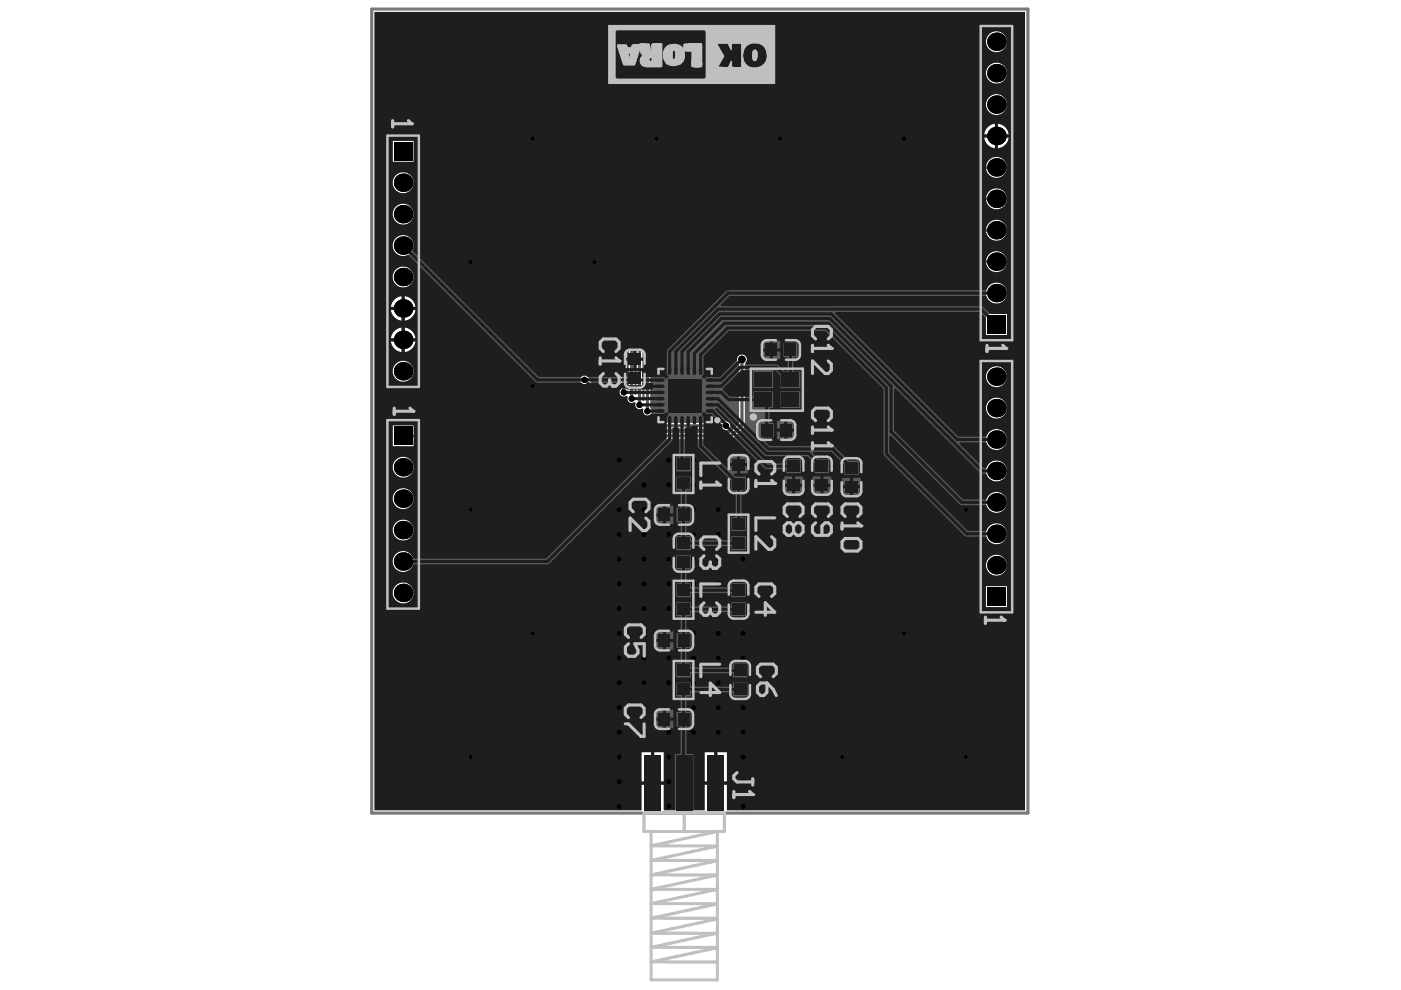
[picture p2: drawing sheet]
<svg xmlns="http://www.w3.org/2000/svg" width="297mm" height="210mm" viewBox="0 0 297 210" stroke-linecap="round" stroke-linejoin="round" font-family="sans-serif">
<path d="M142.1 184.4l-.1 .1" fill="none" stroke="#5a5a5a" stroke-width=".21"/>
<g fill="none" stroke="#5a5a5a" stroke-width=".26">
<path d="M140 78.6h10.5v10.5h-10.5z"/>
<circle cx="148.1" cy="86.7" r="1.31"/>
</g>
<path d="M78.8 1.9h139.1v170.5h-139.1z" fill="none" stroke="#787878" stroke-width=".66"/>
<path d="M79.4 2.5h137.9v169.3h-63.2v-5.4h-4.7v5.4h-8.7v-5.4h-4.7v5.4h-56.6zM209 8.8a2.25 2.25 0 0 0 4.5 0 2.25 2.25 0 0 0-4.5 0zM209 15.5a2.25 2.25 0 0 0 4.5 0 2.25 2.25 0 0 0-4.5 0zM209 22.2a2.25 2.25 0 0 0 4.5 0 2.25 2.25 0 0 0-4.5 0zM211.6 26.2v2.3h2.3a2.65 2.65 0 0 0-2.3-2.3zM209.2 27.2l-.6 1.3h2.3v-2.3a2.65 2.65 0 0 0-1.7 1zM211.6 29.2v2.3a2.65 2.65 0 0 0 2.3-2.3zM208.6 29.2a2.65 2.65 0 0 0 2.3 2.3v-2.3zM83.2 29.9v4.4h4.5v-4.4zM131.8 48.5l-.2 .4v33.6a.92 .92 0 0 0-.1 1.3 .92 .92 0 0 0 1.3 .1l.3 .2a.92 .92 0 0 0 .2 1.2 .92 .92 0 0 0 1.2 0l.3 .2a.92 .92 0 0 0 .2 1.1 .92 .92 0 0 0 1.1 0l.3 .2a.93 .93 0 0 0 .4 1.2 .93 .93 0 0 0 1.2-.3 .93 .93 0 0 0-.1-1.2v-22.4l8-8h63.2a2.24 2.24 0 0 0 3.5 1.2 2.24 2.24 0 0 0 0-3.7 2.24 2.24 0 0 0-3.5 1.3h-63.7l-8.7 8.7v21.3l-.4 .2-.1-.1v-26.2l9.4-9.4h63.5a2.24 2.24 0 0 0 3.5 1.2 2.24 2.24 0 0 0 0-3.6 2.24 2.24 0 0 0-3.5 1.2l-64 .1-10.1 10v25.3l-.4 .2-.1-.1v-29.9l11.1-11h63.5a2.24 2.24 0 0 0 3.5 1.2 2.24 2.24 0 0 0 0-3.7 2.24 2.24 0 0 0-3.5 1.2l-64 .1-11.7 11.7-.1 29-.3 .1-.1-.1v-33.2l13-13h63.2a2.24 2.24 0 0 0 3.5 1.2 2.24 2.24 0 0 0 0-3.6 2.24 2.24 0 0 0-3.5 1.2h-63.4l-.5 .2zM83.2 38.7a2.25 2.25 0 0 0 4.5 0 2.25 2.25 0 0 0-4.5 0zM83.2 45.4a2.25 2.25 0 0 0 4.5 0 2.25 2.25 0 0 0-4.5 0zM83.2 52.1a2.25 2.25 0 0 0 4.5 0 2.25 2.25 0 0 0-4.5 0zM83.2 58.7a2.25 2.25 0 0 0 4.5 0 2.25 2.25 0 0 0-4.5 0zM209 62.1a2.25 2.25 0 0 0 4.5 0 2.25 2.25 0 0 0-4.5 0zM85.8 62.8v2.3h2.3a2.65 2.65 0 0 0-2.3-2.3zM83.4 63.8l-.6 1.3h2.3v-2.3a2.65 2.65 0 0 0-1.7 1zM85.8 65.7v2.3a2.65 2.65 0 0 0 2.3-2.3zM82.8 65.7a2.65 2.65 0 0 0 2.3 2.3v-2.3zM209 66.6v4.4h4.5v-4.4zM85.8 69.4v2.3h2.3a2.65 2.65 0 0 0-2.3-2.3zM83.4 70.4l-.6 1.3h2.3v-2.3a2.65 2.65 0 0 0-1.7 1zM85.8 72.4v2.3a2.65 2.65 0 0 0 2.3-2.3zM82.8 72.4a2.65 2.65 0 0 0 2.3 2.3v-2.3zM83.2 78.7a2.25 2.25 0 0 0 4.5 0 2.25 2.25 0 0 0-4.5 0zM209 79.9a2.25 2.25 0 0 0 4.5 0 2.25 2.25 0 0 0-4.5 0zM209 86.5a2.25 2.25 0 0 0 4.5 0 2.25 2.25 0 0 0-4.5 0zM123.1 80a.92 .92 0 0 0 0 1 .92 .92 0 0 0 .9 .4l9.4 9.4 19.9 .1a.93 .93 0 0 0 1.3 0 .93 .93 0 0 0 0-1.3 .93 .93 0 0 0-1.3 .1h-19.4l-9.1-9.1a.92 .92 0 0 0-.6-1 .92 .92 0 0 0-1.1 .4zM83.2 90.2v4.4h4.5v-1.6h67.3l.5-.2 2.2-2.2 .2-.5v-13a1.07 1.07 0 0 0 .2-1.6 1.07 1.07 0 0 0-1.6 0 1.07 1.07 0 0 0 .2 1.6v12.8l-1.9 1.9h-67.1v-1.6zM209 93.2a2.25 2.25 0 0 0 4.5 0 2.25 2.25 0 0 0-4.5 0zM83.2 99.1a2.25 2.25 0 0 0 4.5 0 2.25 2.25 0 0 0-4.5 0zM209 99.9a2.25 2.25 0 0 0 4.5 0 2.25 2.25 0 0 0-4.5 0zM83.2 105.7a2.25 2.25 0 0 0 4.5 0 2.25 2.25 0 0 0-4.5 0zM209 106.5a2.25 2.25 0 0 0 4.5 0 2.25 2.25 0 0 0-4.5 0zM83.2 112.4a2.25 2.25 0 0 0 4.5 0 2.25 2.25 0 0 0-4.5 0zM209 113.2a2.25 2.25 0 0 0 4.5 0 2.25 2.25 0 0 0-4.5 0zM83.2 119.1a2.25 2.25 0 0 0 4.5 0 2.25 2.25 0 0 0-4.5 0zM209 119.8a2.25 2.25 0 0 0 4.5 0 2.25 2.25 0 0 0-4.5 0zM83.2 125.7a2.25 2.25 0 0 0 4.5 0 2.25 2.25 0 0 0-4.5 0zM209 124.3v4.4h4.5v-4.4zM152.1 159.5v6.2h2v-6.2zM138.7 159.5v6.2h2v-6.2zM149.4 159.5v6.2h2v-6.2zM136 159.5v6.2h2v-6.2z" fill="#5a5a5a"/>
<path d="M211.3 35.5h-65.6l-13.4 13.4v34.3M211.3 42.2h-66l-11.4 11.4v30.9M211.3 48.8h-66l-9.7 9.7v27.4M211.3 55.5h-65.6l-8.4 8.4v23.3M157.3 76.2v13.9l-2.3 2.3h-69.5M123.9 80.5l9.8 9.8h20.2" fill="none" stroke="#5a5a5a" stroke-width=".66"/>
<g fill="#000">
<circle cx="211.3" cy="8.8" r="1.96"/>
<circle cx="211.3" cy="15.5" r="1.96"/>
<circle cx="85.5" cy="38.7" r="1.96"/>
<circle cx="112.9" cy="29.4" r=".39"/>
<circle cx="139.2" cy="29.4" r=".39"/>
<circle cx="165.4" cy="29.4" r=".39"/>
<circle cx="191.7" cy="29.4" r=".39"/>
<circle cx="211.3" cy="35.5" r="1.96"/>
<circle cx="211.3" cy="28.8" r="1.96"/>
<circle cx="211.3" cy="22.2" r="1.96"/>
<circle cx="85.5" cy="58.7" r="1.96"/>
<circle cx="85.5" cy="52.1" r="1.96"/>
<circle cx="85.5" cy="45.4" r="1.96"/>
<circle cx="99.8" cy="55.6" r=".39"/>
<circle cx="126" cy="55.6" r=".39"/>
<circle cx="211.3" cy="55.5" r="1.96"/>
<circle cx="211.3" cy="42.2" r="1.96"/>
<circle cx="211.3" cy="48.8" r="1.96"/>
<circle cx="85.5" cy="65.4" r="1.96"/>
<circle cx="85.5" cy="78.7" r="1.96"/>
<circle cx="85.5" cy="72.1" r="1.96"/>
<circle cx="157.3" cy="76.2" r=".79"/>
<circle cx="211.3" cy="79.9" r="1.96"/>
<circle cx="211.3" cy="62.1" r="1.96"/>
<circle cx="85.5" cy="99.1" r="1.96"/>
<circle cx="112.9" cy="81.8" r=".39"/>
<circle cx="123.9" cy="80.5" r=".66"/>
<circle cx="131.3" cy="97.6" r=".53"/>
<circle cx="132.3" cy="83.2" r=".66"/>
<circle cx="133.9" cy="84.5" r=".66"/>
<circle cx="135.6" cy="85.9" r=".66"/>
<circle cx="137.3" cy="87.2" r=".66"/>
<circle cx="141.8" cy="97.6" r=".53"/>
<circle cx="147" cy="97.6" r=".53"/>
<circle cx="153.9" cy="90.3" r=".66"/>
<circle cx="211.3" cy="99.9" r="1.96"/>
<circle cx="211.3" cy="86.5" r="1.96"/>
<circle cx="211.3" cy="93.2" r="1.96"/>
<circle cx="85.5" cy="112.4" r="1.96"/>
<circle cx="85.5" cy="105.7" r="1.96"/>
<circle cx="85.5" cy="119.1" r="1.96"/>
<circle cx="99.8" cy="108.1" r=".39"/>
<circle cx="131.3" cy="113.3" r=".53"/>
<circle cx="131.3" cy="108.1" r=".53"/>
<circle cx="131.3" cy="118.5" r=".53"/>
<circle cx="136.5" cy="102.8" r=".53"/>
<circle cx="136.5" cy="113.3" r=".53"/>
<circle cx="136.5" cy="108.1" r=".53"/>
<circle cx="136.5" cy="118.5" r=".53"/>
<circle cx="141.8" cy="113.3" r=".53"/>
<circle cx="141.8" cy="102.8" r=".53"/>
<circle cx="141.8" cy="118.5" r=".53"/>
<circle cx="147" cy="102.8" r=".53"/>
<circle cx="147" cy="113.3" r=".53"/>
<circle cx="147" cy="108.1" r=".53"/>
<circle cx="147" cy="118.5" r=".53"/>
<circle cx="152.3" cy="113.3" r=".53"/>
<circle cx="152.3" cy="102.8" r=".53"/>
<circle cx="152.3" cy="108.1" r=".53"/>
<circle cx="152.3" cy="118.5" r=".53"/>
<circle cx="157.5" cy="118.5" r=".53"/>
<circle cx="178.5" cy="108.1" r=".39"/>
<circle cx="204.8" cy="108.1" r=".39"/>
<circle cx="211.3" cy="119.8" r="1.96"/>
<circle cx="211.3" cy="113.2" r="1.96"/>
<circle cx="211.3" cy="106.5" r="1.96"/>
<circle cx="85.5" cy="125.7" r="1.96"/>
<circle cx="112.9" cy="134.3" r=".39"/>
<circle cx="131.3" cy="129" r=".53"/>
<circle cx="131.3" cy="123.8" r=".53"/>
<circle cx="131.3" cy="139.5" r=".53"/>
<circle cx="131.3" cy="134.3" r=".53"/>
<circle cx="136.5" cy="123.8" r=".53"/>
<circle cx="136.5" cy="129" r=".53"/>
<circle cx="136.5" cy="139.5" r=".53"/>
<circle cx="136.5" cy="134.3" r=".53"/>
<circle cx="141.8" cy="129" r=".53"/>
<circle cx="141.8" cy="123.8" r=".53"/>
<circle cx="141.8" cy="139.5" r=".53"/>
<circle cx="147" cy="123.8" r=".53"/>
<circle cx="147" cy="139.5" r=".53"/>
<circle cx="147" cy="134.3" r=".53"/>
<circle cx="152.3" cy="123.8" r=".53"/>
<circle cx="152.3" cy="139.5" r=".53"/>
<circle cx="152.3" cy="134.3" r=".53"/>
<circle cx="157.5" cy="139.5" r=".53"/>
<circle cx="157.5" cy="134.3" r=".53"/>
<circle cx="191.7" cy="134.3" r=".39"/>
<circle cx="131.3" cy="150" r=".53"/>
<circle cx="131.3" cy="144.8" r=".53"/>
<circle cx="131.3" cy="155.3" r=".53"/>
<circle cx="136.5" cy="150" r=".53"/>
<circle cx="136.5" cy="144.8" r=".53"/>
<circle cx="136.5" cy="155.3" r=".53"/>
<circle cx="141.8" cy="144.8" r=".53"/>
<circle cx="141.8" cy="155.3" r=".53"/>
<circle cx="147" cy="150" r=".53"/>
<circle cx="147" cy="144.8" r=".53"/>
<circle cx="147" cy="155.3" r=".53"/>
<circle cx="152.3" cy="150" r=".53"/>
<circle cx="152.3" cy="144.8" r=".53"/>
<circle cx="152.3" cy="155.3" r=".53"/>
<circle cx="157.5" cy="150" r=".53"/>
<circle cx="157.5" cy="155.3" r=".53"/>
<circle cx="99.8" cy="160.5" r=".39"/>
<circle cx="131.3" cy="165.7" r=".53"/>
<circle cx="131.3" cy="160.5" r=".53"/>
<circle cx="131.3" cy="171" r=".53"/>
<circle cx="141.8" cy="165.7" r=".53"/>
<circle cx="141.8" cy="160.5" r=".53"/>
<circle cx="141.8" cy="171" r=".53"/>
<circle cx="157.5" cy="165.7" r=".53"/>
<circle cx="157.5" cy="160.5" r=".53"/>
<circle cx="157.5" cy="171" r=".53"/>
<circle cx="178.5" cy="160.5" r=".39"/>
<circle cx="204.8" cy="160.5" r=".39"/>
</g>
<g fill="#000">
<path d="M83.5 30.1h3.9v4h-3.9z" fill-rule="evenodd"/>
<path d="M209.3 66.8h3.9v4h-3.9z" fill-rule="evenodd"/>
<path d="M83.5 90.4h3.9v4h-3.9z" fill-rule="evenodd"/>
<path d="M209.3 124.5h3.9v4h-3.9z" fill-rule="evenodd"/>
</g>
<g fill="#5a5a5a">
<path d="M136.7 160.1h3.4v11.8h-3.4z" fill-rule="evenodd"/>
<path d="M150 160.1h3.5v11.8h-3.5z" fill-rule="evenodd"/>
</g>
<path d="M79.4 2.5h137.9v169.3h-63.2v-5.4h-4.7v5.4h-2.4v-11.9h-1.5v-5.9h.9v-3.1h-.9v-3.2h1v-.9h8.9v.9h3.1v-3h-3.1v.9h-8.9v-.9h-3.1v3h.9v3.2h-.9v3.1h.9v5.9h-1.2v11.9h-2.4v-5.4h-4.7v5.4h-56.6zM209 8.8a2.25 2.25 0 0 0 4.5 0 2.25 2.25 0 0 0-4.5 0zM209 15.5a2.25 2.25 0 0 0 4.5 0 2.25 2.25 0 0 0-4.5 0zM209 22.2a2.25 2.25 0 0 0 4.5 0 2.25 2.25 0 0 0-4.5 0zM211.6 26.2v2.3h2.3a2.65 2.65 0 0 0-2.3-2.3zM209.2 27.2l-.6 1.3h2.3v-2.3a2.65 2.65 0 0 0-1.7 1zM211.6 29.2v2.3a2.65 2.65 0 0 0 2.3-2.3zM208.6 29.2a2.65 2.65 0 0 0 2.3 2.3v-2.3zM83.2 29.9v4.4h4.5v-4.4zM209 35.5a2.25 2.25 0 0 0 4.5 0 2.25 2.25 0 0 0-4.5 0zM83.2 38.7a2.25 2.25 0 0 0 4.5 0 2.25 2.25 0 0 0-4.5 0zM209 42.2a2.25 2.25 0 0 0 4.5 0 2.25 2.25 0 0 0-4.5 0zM83.2 45.4a2.25 2.25 0 0 0 4.5 0 2.25 2.25 0 0 0-4.5 0zM209 48.8a2.25 2.25 0 0 0 4.5 0 2.25 2.25 0 0 0-4.5 0zM209 55.5a2.25 2.25 0 0 0 4.5 0 2.25 2.25 0 0 0-4.5 0zM83.2 58.7a2.25 2.25 0 0 0 4.5 0 2.25 2.25 0 0 0-4.5 0zM83.7 50.7a2.24 2.24 0 0 0 .1 2.8 2.24 2.24 0 0 0 2.8 .5l26.9 27 .5 .1h9.2a.89 .89 0 0 0 1.4 0h8.4v.6h3.1v-.5h2.2l.2 .4h1.5v.6h-1.5l-.2 .4h-5.3l-.2-.2a.93 .93 0 0 0-1.5 .8 .93 .93 0 0 0 1.5 .7l.3 .2a.92 .92 0 0 0 .2 1.2 .92 .92 0 0 0 1.2 0l.3 .2a.92 .92 0 0 0 .2 1.1 .92 .92 0 0 0 1.1 0l.3 .2-.1 .2a.93 .93 0 0 0 .6 1 .93 .93 0 0 0 1.1-.2h2.6l.6-.4 .5 .2v.4l-.4 .6 .1 4.3-25.6 25.5h-28.2a2.24 2.24 0 0 0-3.4-1.2 2.24 2.24 0 0 0 0 3.7 2.24 2.24 0 0 0 3.4-1.2l28.7-.1 26.1-26 .2-.5v-2.3l.4-.2v-1.5h.6v1.5l.4 .2v6.2h-.6v3h3.1v-3h-1.3v-6.2l.4-.2v-1.5h.6l.1 1.5a1.06 1.06 0 0 1 1.2-.4l.4 .1 .1 4.5 7 7.1v2.1h1v5.6h-1v3h3.1v-3h-.9v-5.6h.9v-2.9h-2.2l-.4-.4 .2-.3h.6v-1.6h-1.7v.6l-.3 .1-5.2-5.2v-4.5a2.13 2.13 0 0 0-.1-1.7l-.2-.1 .1-.4 .4-.2 .4 .3 1.1 .1 2.3 2.2a.9 .9 0 0 0 .9 1.2l8.3 8.2 4.4 .1v.8h3.1v-2.9h-3.1v.8h-3.9l-7.9-7.9-.2-.5-.6-.4-2.5-2.6 .2-.3h.2l10.3 10.2h8.9l1.5 1.5v2.1h3.1v-2.9h-2.2l-1.3-1.3 .1-.3h3.9l2.7 2.7v2.1h3.1v-2.9h-2.2l-3.1-3.1h-13.7l-1.5-1.6 .1-.3h2.3v-3.1h-.8v-3.1h.7v-3.5h-4.2v1.1h-5l-1.4-1.4v-.4l3.9-3.8h2.4l.1 3.8h4.2l.1-3.8h.3l1.2 1.1v2.7h4.2v-3.5h-1.5v-3.1h.9v-3h-3v3h.9v3.1h-.6l-1.6-1.5h-6.6l-.1-.4 .1-.1a1.07 1.07 0 0 0-.6-1.6 1.07 1.07 0 0 0-1.3 1.1l-3.7 3.7-2.6-.1-.7 .4-.4-.2-.1-.3 .4-.6-.1-3.7 5.4-5.4h20.5l12.3 12.3v13.8l.2 .4 17 17 .4 .2h4.2l.1 .2a2.25 2.25 0 0 0 3.5 1 2.25 2.25 0 0 0-.2-3.7 2.25 2.25 0 0 0-3.4 1.3h-3.9l-16.7-16.7v-3.5l.3-.1 14.7 14.6 .4 .2h5.2a2.24 2.24 0 0 0 3.5 1.2 2.24 2.24 0 0 0 0-3.6 2.24 2.24 0 0 0-3.5 1.2h-4.9l-14.7-14.6v-8.9l.3-.1 18 18 .5 .2h.8a2.24 2.24 0 0 0 3.5 1.2 2.24 2.24 0 0 0 0-3.7 2.24 2.24 0 0 0-3.5 1.2h-.6l-5.1-5.1 .1-.3h5.6a2.24 2.24 0 0 0 3.5 1.2 2.24 2.24 0 0 0 0-3.6 2.24 2.24 0 0 0-3.5 1.2h-5.9l-26.2-26.1 .2-.4h30.6l1.2 1.3v3.6h4.5v-4.4h-3.6l-1.5-1.5-.4-.2h-55.1l-.1-.3 1.8-1.9h54.5a2.24 2.24 0 0 0 3.5 1.3 2.24 2.24 0 0 0 0-3.7 2.24 2.24 0 0 0-3.5 1.2l-54.9 .1-12.7 12.5-.1 .4-.1 4.7 .4 .6-.2 .5h-.4l-.5-.4-4.5 .1v-1.3h-3.1v1.2h-8.4a.89 .89 0 0 0-1.4 0h-9l-26.8-26.7a2.24 2.24 0 0 0-.7-3 2.24 2.24 0 0 0-3 .5zM85.8 62.8v2.3h2.3a2.65 2.65 0 0 0-2.3-2.3zM83.4 63.8l-.6 1.3h2.3v-2.3a2.65 2.65 0 0 0-1.7 1zM85.8 65.7v2.3a2.65 2.65 0 0 0 2.3-2.3zM82.8 65.7a2.65 2.65 0 0 0 2.3 2.3v-2.3zM85.8 69.4v2.3h2.3a2.65 2.65 0 0 0-2.3-2.3zM83.4 70.4l-.6 1.3h2.3v-2.3a2.65 2.65 0 0 0-1.7 1zM163.9 72.2v1.7h1.5v-1.7zM161.7 72.2v1.7h1.5v-1.7zM85.8 72.4v2.3a2.65 2.65 0 0 0 2.3-2.3zM82.8 72.4a2.65 2.65 0 0 0 2.3 2.3v-2.3zM134.9 74.3v1.5h1.6v-1.5zM132.6 74.3v1.5h1.7v-1.5zM163.9 74.5v1.7h1.5v-1.7zM161.7 74.5v1.7h1.5v-1.7zM134.9 76.5v1.5h1.6v-1.5zM132.6 76.5v1.5h1.7v-1.5zM83.2 78.7a2.25 2.25 0 0 0 4.5 0 2.25 2.25 0 0 0-4.5 0zM209 79.9a2.25 2.25 0 0 0 4.5 0 2.25 2.25 0 0 0-4.5 0zM165.5 83v3.5h4.2v-3.5zM209 86.5a2.25 2.25 0 0 0 4.5 0 2.25 2.25 0 0 0-4.5 0zM166.9 89.2v1.7h1.6v-1.7zM164.7 89.2v1.7h1.6v-1.7zM166.9 91.5v1.6h1.6v-1.6zM164.7 91.5v1.6h1.6v-1.6zM83.2 90.2v4.4h4.5v-4.4zM156.9 96.6v1.6h1.6v-1.6zM154.6 96.6v1.6h1.7v-1.6zM156.9 98.8v1.6h1.6v-1.6zM83.2 99.1a2.25 2.25 0 0 0 4.5 0 2.25 2.25 0 0 0-4.5 0zM168.6 101v1.6h1.6v-1.6zM174.6 101v1.6h1.6v-1.6zM172.3 101v1.6h1.6v-1.6zM166.3 101v1.6h1.6v-1.6zM180.9 101.3v1.6h1.6v-1.6zM178.6 101.3v1.6h1.6v-1.6zM174.6 103.2v1.6h1.6v-1.6zM172.3 103.2v1.6h1.6v-1.6zM168.6 103.2v1.6h1.6v-1.6zM166.3 103.2v1.6h1.6v-1.6zM180.9 103.5v1.6h1.6v-1.6zM178.6 103.5v1.6h1.6v-1.6zM83.2 105.7a2.25 2.25 0 0 0 4.5 0 2.25 2.25 0 0 0-4.5 0zM141.2 107.2v1.6h1.6v-1.6zM139 107.2v1.6h1.5v-1.6zM141.2 109.5v1.6h1.6v-1.6zM139 109.5v1.6h1.5v-1.6zM83.2 112.4a2.25 2.25 0 0 0 4.5 0 2.25 2.25 0 0 0-4.5 0zM143.4 101v3h.9v3.6h-.9v3.1h.9v3h-.9v3h3.1v-.9h8.5v.9h3.1v-3h-3.1v.9h-8.5v-.9h-1v-3h.9v-3.1h-.9v-3.6h1v-3zM209 119.8a2.25 2.25 0 0 0 4.5 0 2.25 2.25 0 0 0-4.5 0zM143.4 117.7v3h.9v3h-.9v2.9h3.1v-.9h8.5v.9h3.1v-3h-3.1v.9h-8.5v-.8h-1v-3h1v-3zM83.2 125.7a2.25 2.25 0 0 0 4.5 0 2.25 2.25 0 0 0-4.5 0zM143.4 127.7v3h.9v3.6h-.9v3.1h.9v3.3h-.9v2.9h3.1v-.8h8.9v.8h3.1v-2.9h-3.1v.8h-8.9v-.8h-1v-3.3h.9v-3.1h-.9v-3.6h1v-.9h8.5v.8h3.1v-2.9h-3.1v.9h-8.5v-.9zM209 124.3v4.4h4.5v-4.4zM141.2 133.9v1.6h1.6v-1.6zM139 133.9v1.6h1.5v-1.6zM141.2 136.2v1.6h1.6v-1.6zM139 136.2v1.6h1.5v-1.6zM141.2 150.5v1.6h1.6v-1.6zM139 150.5v1.6h1.5v-1.6zM141.2 152.8v1.6h1.6v-1.6zM139 152.8v1.6h1.5v-1.6zM152.1 159.5v6.2h2v-6.2zM138.7 159.5v6.2h2v-6.2zM149.4 159.5v6.2h2v-6.2zM136 159.5v6.2h2v-6.2z" fill="#1e1e1e"/>
<g fill="none" stroke="#1e1e1e" stroke-width=".66">
<path d="M85.5 52.1l28.5 28.4h20.3l.3-.3 .4 .4h5M144.6 78.6v-4.1l8-8h23.7l26.6 26.7h8.4M145.9 78.6v-4.1l7-7h23l32.4 32.4h3M147.2 78.6v-3.7l6.4-6.4h22l13.3 13.4v9.6l15 15h7.4M148.5 78.6v-3.3l5.8-5.8h21l12.6 12.7v14l17 17h6.4M157.3 76.2l-4.4 4.4h-2.4M164.9 78.2l-.3-.3h-7.7l-4 4h-2.4M164.9 78.2h.1M167.6 74.2v6l-.3 .3-2.4-2.3M211.3 62.1h-56.9l-12.4 12.4v4.1M211.3 68.8l-3.3-3.3h-55.7l-9 9v4.1M132.3 83.2h.1"/>
<path d="M132.3 83.2h7.7M133.9 84.5h.1M140 87.2h-2.7M140 85.8l-4.4 .1M140 83.2h.1M140 84.5h-6.1M140 85.8h.1M140 87.1v.1M142 89.1v4l-26 26h-30.5M144.6 89.1v9.1l.3 .3M148.5 89.1v5.5l8.1 7.9v8.6M150.5 87.1v.1"/>
<path d="M150.5 83.2h2.4l1.6 1.5h7.3l.8 .8v5.8M150.5 84.5h1.7l10.7 10.7h13.7l3.9 4M150.5 85.8h.1M150.5 85.8h1.7l10.3 10.3h9l2.8 2.7M150.5 87.2h.6l2.6 2.6v.2l8.8 8.8h5.8M144.9 102.5v12.7h11.7M144.9 119.2v5.9h11.7M156.6 129.2h-11.7v12.9h12M156.6 125.1h.1M156.6 129.2h.1M156.9 146.2h-12v19.7l.2 .1"/>
</g>
<g fill="#000">
<circle cx="211.3" cy="8.8" r="1.96"/>
<circle cx="211.3" cy="15.5" r="1.96"/>
<circle cx="85.5" cy="38.7" r="1.96"/>
<circle cx="112.9" cy="29.4" r=".39"/>
<circle cx="139.2" cy="29.4" r=".39"/>
<circle cx="165.4" cy="29.4" r=".39"/>
<circle cx="191.7" cy="29.4" r=".39"/>
<circle cx="211.3" cy="35.5" r="1.96"/>
<circle cx="211.3" cy="28.8" r="1.96"/>
<circle cx="211.3" cy="22.2" r="1.96"/>
<circle cx="85.5" cy="58.7" r="1.96"/>
<circle cx="85.5" cy="52.1" r="1.96"/>
<circle cx="85.5" cy="45.4" r="1.96"/>
<circle cx="99.8" cy="55.6" r=".39"/>
<circle cx="126" cy="55.6" r=".39"/>
<circle cx="211.3" cy="55.5" r="1.96"/>
<circle cx="211.3" cy="42.2" r="1.96"/>
<circle cx="211.3" cy="48.8" r="1.96"/>
<circle cx="85.5" cy="65.4" r="1.96"/>
<circle cx="85.5" cy="78.7" r="1.96"/>
<circle cx="85.5" cy="72.1" r="1.96"/>
<circle cx="157.3" cy="76.2" r=".79"/>
<circle cx="211.3" cy="79.9" r="1.96"/>
<circle cx="211.3" cy="62.1" r="1.96"/>
<circle cx="85.5" cy="99.1" r="1.96"/>
<circle cx="112.9" cy="81.8" r=".39"/>
<circle cx="123.9" cy="80.5" r=".66"/>
<circle cx="131.3" cy="97.6" r=".53"/>
<circle cx="132.3" cy="83.2" r=".66"/>
<circle cx="133.9" cy="84.5" r=".66"/>
<circle cx="135.6" cy="85.9" r=".66"/>
<circle cx="137.3" cy="87.2" r=".66"/>
<circle cx="141.8" cy="97.6" r=".53"/>
<circle cx="147" cy="97.6" r=".53"/>
<circle cx="153.9" cy="90.3" r=".66"/>
<circle cx="211.3" cy="99.9" r="1.96"/>
<circle cx="211.3" cy="86.5" r="1.96"/>
<circle cx="211.3" cy="93.2" r="1.96"/>
<circle cx="85.5" cy="112.4" r="1.96"/>
<circle cx="85.5" cy="105.7" r="1.96"/>
<circle cx="85.5" cy="119.1" r="1.96"/>
<circle cx="99.8" cy="108.1" r=".39"/>
<circle cx="131.3" cy="113.3" r=".53"/>
<circle cx="131.3" cy="108.1" r=".53"/>
<circle cx="131.3" cy="118.5" r=".53"/>
<circle cx="136.5" cy="102.8" r=".53"/>
<circle cx="136.5" cy="113.3" r=".53"/>
<circle cx="136.5" cy="108.1" r=".53"/>
<circle cx="136.5" cy="118.5" r=".53"/>
<circle cx="141.8" cy="113.3" r=".53"/>
<circle cx="141.8" cy="102.8" r=".53"/>
<circle cx="141.8" cy="118.5" r=".53"/>
<circle cx="147" cy="102.8" r=".53"/>
<circle cx="147" cy="113.3" r=".53"/>
<circle cx="147" cy="108.1" r=".53"/>
<circle cx="147" cy="118.5" r=".53"/>
<circle cx="152.3" cy="113.3" r=".53"/>
<circle cx="152.3" cy="102.8" r=".53"/>
<circle cx="152.3" cy="108.1" r=".53"/>
<circle cx="152.3" cy="118.5" r=".53"/>
<circle cx="157.5" cy="118.5" r=".53"/>
<circle cx="178.5" cy="108.1" r=".39"/>
<circle cx="204.8" cy="108.1" r=".39"/>
<circle cx="211.3" cy="119.8" r="1.96"/>
<circle cx="211.3" cy="113.2" r="1.96"/>
<circle cx="211.3" cy="106.5" r="1.96"/>
<circle cx="85.5" cy="125.7" r="1.96"/>
<circle cx="112.9" cy="134.3" r=".39"/>
<circle cx="131.3" cy="129" r=".53"/>
<circle cx="131.3" cy="123.8" r=".53"/>
<circle cx="131.3" cy="139.5" r=".53"/>
<circle cx="131.3" cy="134.3" r=".53"/>
<circle cx="136.5" cy="123.8" r=".53"/>
<circle cx="136.5" cy="129" r=".53"/>
<circle cx="136.5" cy="139.5" r=".53"/>
<circle cx="136.5" cy="134.3" r=".53"/>
<circle cx="141.8" cy="129" r=".53"/>
<circle cx="141.8" cy="123.8" r=".53"/>
<circle cx="141.8" cy="139.5" r=".53"/>
<circle cx="147" cy="123.8" r=".53"/>
<circle cx="147" cy="139.5" r=".53"/>
<circle cx="147" cy="134.3" r=".53"/>
<circle cx="152.3" cy="123.8" r=".53"/>
<circle cx="152.3" cy="139.5" r=".53"/>
<circle cx="152.3" cy="134.3" r=".53"/>
<circle cx="157.5" cy="139.5" r=".53"/>
<circle cx="157.5" cy="134.3" r=".53"/>
<circle cx="191.7" cy="134.3" r=".39"/>
<circle cx="131.3" cy="150" r=".53"/>
<circle cx="131.3" cy="144.8" r=".53"/>
<circle cx="131.3" cy="155.3" r=".53"/>
<circle cx="136.5" cy="150" r=".53"/>
<circle cx="136.5" cy="144.8" r=".53"/>
<circle cx="136.5" cy="155.3" r=".53"/>
<circle cx="141.8" cy="144.8" r=".53"/>
<circle cx="141.8" cy="155.3" r=".53"/>
<circle cx="147" cy="150" r=".53"/>
<circle cx="147" cy="144.8" r=".53"/>
<circle cx="147" cy="155.3" r=".53"/>
<circle cx="152.3" cy="150" r=".53"/>
<circle cx="152.3" cy="144.8" r=".53"/>
<circle cx="152.3" cy="155.3" r=".53"/>
<circle cx="157.5" cy="150" r=".53"/>
<circle cx="157.5" cy="155.3" r=".53"/>
<circle cx="99.8" cy="160.5" r=".39"/>
<circle cx="131.3" cy="165.7" r=".53"/>
<circle cx="131.3" cy="160.5" r=".53"/>
<circle cx="131.3" cy="171" r=".53"/>
<circle cx="141.8" cy="165.7" r=".53"/>
<circle cx="141.8" cy="160.5" r=".53"/>
<circle cx="141.8" cy="171" r=".53"/>
<circle cx="157.5" cy="165.7" r=".53"/>
<circle cx="157.5" cy="160.5" r=".53"/>
<circle cx="157.5" cy="171" r=".53"/>
<circle cx="178.5" cy="160.5" r=".39"/>
<circle cx="204.8" cy="160.5" r=".39"/>
</g>
<g fill="#000">
<path d="M83.5 30.1h3.9v4h-3.9z" fill-rule="evenodd"/>
<path d="M209.3 66.8h3.9v4h-3.9z" fill-rule="evenodd"/>
<path d="M83.5 90.4h3.9v4h-3.9z" fill-rule="evenodd"/>
<path d="M209.3 124.5h3.9v4h-3.9z" fill-rule="evenodd"/>
</g>
<g fill="#1e1e1e">
<path d="M133.3 74.9h2.6v2.5h-2.6z" fill-rule="evenodd"/>
<path d="M133.3 79h2.6v2.4h-2.6z" fill-rule="evenodd"/>
</g>
<g fill="none" stroke="#1e1e1e" stroke-width=".73">
<path d="M142 78.1v1.1M143.3 78.1v1.1M144.6 78.1v1.1M145.9 78.1v1.1M147.2 78.1v1.1M148.5 78.1v1.1M139.5 87.1h1.1M139.5 85.8h1.1M139.5 84.5h1.1M139.5 83.2h1.1M139.5 81.9h1.1M139.5 80.6h1.1"/>
<path d="M142 88.6v1.1M143.3 88.6v1.1M144.6 88.6v1.1M145.9 88.6v1.1M147.2 88.6v1.1M148.5 88.6v1.1M150 87.1h1.1M150 85.8h1.1M150 84.5h1.1M150 83.2h1.1M150 81.9h1.1M150 80.6h1.1"/>
</g>
<g fill="#1e1e1e">
<path d="M141.7 80.3h7.1v7.1h-7.1z" fill-rule="evenodd"/>
<path d="M143.4 160.1h3.4v11.8h-3.4z" fill-rule="evenodd"/>
<path d="M136.7 160.1h3.4v11.8h-3.4z" fill-rule="evenodd"/>
<path d="M150 160.1h3.5v11.8h-3.5z" fill-rule="evenodd"/>
<path d="M165.8 83.2h3.6v3h-3.6z" fill-rule="evenodd"/>
<path d="M160 79h3.7v3h-3.7z" fill-rule="evenodd"/>
<path d="M160 83.2h3.7v3h-3.7z" fill-rule="evenodd"/>
<path d="M165.8 79h3.6v3h-3.6z" fill-rule="evenodd"/>
<path d="M143.6 140.9h2.6v2.5h-2.6z" fill-rule="evenodd"/>
<path d="M143.6 145h2.6v2.4h-2.6z" fill-rule="evenodd"/>
<path d="M143.6 123.9h2.6v2.5h-2.6z" fill-rule="evenodd"/>
<path d="M143.6 128h2.6v2.4h-2.6z" fill-rule="evenodd"/>
<path d="M155.3 113.9h2.6v2.5h-2.6z" fill-rule="evenodd"/>
<path d="M155.3 109.9h2.6v2.4h-2.6z" fill-rule="evenodd"/>
<path d="M143.6 97.3h2.6v2.4h-2.6z" fill-rule="evenodd"/>
<path d="M143.6 101.3h2.6v2.4h-2.6z" fill-rule="evenodd"/>
<path d="M162.3 72.9h2.5v2.6h-2.5z" fill-rule="evenodd"/>
<path d="M166.4 72.9h2.4v2.6h-2.4z" fill-rule="evenodd"/>
<path d="M165.4 89.9h2.4v2.6h-2.4z" fill-rule="evenodd"/>
<path d="M161.3 89.9h2.5v2.6h-2.5z" fill-rule="evenodd"/>
<path d="M179.2 97.9h2.6v2.5h-2.6z" fill-rule="evenodd"/>
<path d="M179.2 102h2.6v2.4h-2.6z" fill-rule="evenodd"/>
<path d="M173 97.6h2.5v2.5h-2.5z" fill-rule="evenodd"/>
<path d="M173 101.7h2.5v2.4h-2.5z" fill-rule="evenodd"/>
<path d="M167 101.7h2.5v2.4h-2.5z" fill-rule="evenodd"/>
<path d="M167 97.6h2.5v2.5h-2.5z" fill-rule="evenodd"/>
<path d="M139.7 151.2h2.4v2.6h-2.4z" fill-rule="evenodd"/>
<path d="M143.7 151.2h2.4v2.6h-2.4z" fill-rule="evenodd"/>
<path d="M155.6 140.9h2.6v2.5h-2.6z" fill-rule="evenodd"/>
<path d="M155.6 145h2.6v2.4h-2.6z" fill-rule="evenodd"/>
<path d="M139.7 134.5h2.4v2.6h-2.4z" fill-rule="evenodd"/>
<path d="M143.7 134.5h2.4v2.6h-2.4z" fill-rule="evenodd"/>
<path d="M155.3 123.9h2.6v2.4h-2.6z" fill-rule="evenodd"/>
<path d="M155.3 127.9h2.6v2.5h-2.6z" fill-rule="evenodd"/>
<path d="M143.6 113.9h2.6v2.5h-2.6z" fill-rule="evenodd"/>
<path d="M143.6 118h2.6v2.4h-2.6z" fill-rule="evenodd"/>
<path d="M139.7 107.9h2.4v2.6h-2.4z" fill-rule="evenodd"/>
<path d="M143.7 107.9h2.4v2.6h-2.4z" fill-rule="evenodd"/>
<path d="M155.3 97.3h2.6v2.4h-2.6z" fill-rule="evenodd"/>
<path d="M155.3 101.3h2.6v2.5h-2.6z" fill-rule="evenodd"/>
</g>
<g fill="none" stroke="#c0c0c0" stroke-width=".21">
<path d="M129.1 5.4h35.2M129.1 5.5h35.2M129.1 5.6h35.2M129.1 5.7h35.2M129.1 5.8h35.2M129.1 5.9h35.2M129.1 6h35.2M129.1 6.1h35.2M129.1 6.2h35.2M129.1 6.3h35.2M129.1 6.4h1.6M129.1 6.5h1.5"/>
<path d="M129.1 6.5h1.4M129.1 6.6h1.4M129.1 6.7h1.3M129.1 6.8h1.3M129.1 6.9h1.3M129.1 7h1.3M129.1 7.1h1.3M129.1 7.2h1.3M129.1 7.3h1.3M129.1 7.4h1.3M129.1 7.5h1.3M129.1 7.6h1.3"/>
<path d="M129.1 7.7h1.3M129.1 7.8h1.3M129.1 7.9h1.3M129.1 8h1.3M129.1 8.1h1.3M129.1 8.2h1.3M129.1 8.3h1.3M129.1 8.4h1.3M129.1 8.5h1.3M129.1 8.6h1.3M129.1 8.7h1.3M129.1 8.8h1.3"/>
<path d="M129.1 8.9h1.3M129.1 9h1.3M129.1 9.1h1.3M129.1 9.2h1.3M129.1 9.3h1.3M129.1 9.4h1.3M129.1 9.5h1.3M129.1 9.6h1.3M129.1 9.7h1.3M129.1 9.8h1.3M129.1 9.9h1.3M129.1 10h1.3"/>
<path d="M129.1 10.1h1.3M129.1 10.2h1.3M129.1 10.3h1.3M129.1 10.4h1.3M129.1 10.5h1.3M129.1 10.6h1.3M129.1 10.7h1.3M129.1 10.8h1.3M129.1 10.9h1.3M129.1 11h1.3M129.1 11.1h1.3M129.1 11.2h1.3"/>
<path d="M129.1 11.3h1.3M129.1 11.4h1.3M129.1 11.5h1.3M129.1 11.6h1.3M129.1 11.7h1.3M129.1 11.8h1.3M129.1 11.9h1.3M129.1 12h1.3M129.1 12.1h1.3M129.1 12.2h1.3M129.1 12.3h1.3M129.1 12.4h1.3"/>
<path d="M129.1 12.5h1.3M129.1 12.6h1.3M129.1 12.7h1.3M129.1 12.8h1.3M129.1 12.9h1.3M129.1 13h1.3M129.1 13.1h1.3M129.1 13.2h1.3M129.1 13.3h1.3M129.1 13.4h1.3M129.1 13.5h1.3M129.1 13.6h1.3"/>
<path d="M129.1 13.7h1.3M129.1 13.8h1.3M129.1 13.9h1.3M129.1 14h1.3M129.1 14.1h1.3M129.1 14.2h1.3M129.1 14.3h1.3M129.1 14.4h1.3M129.1 14.5h1.3M129.1 14.6h1.3M129.1 14.7h1.3M129.1 14.8h1.3"/>
<path d="M129.1 14.9h1.3M129.1 15h1.3M129.1 15.1h1.3M129.1 15.2h1.3M129.1 15.3h1.3M129.1 15.4h1.3M129.1 15.5h1.3M129.1 15.6h1.3M129.1 15.7h1.3M129.1 15.8h1.3M129.1 15.9h1.3M129.1 16h1.3"/>
<path d="M129.1 16.1h1.3M129.1 16.2h1.3M129.1 16.3h1.3M129.1 16.4h1.3M129.1 16.5h1.4M129.1 16.6h1.4M129.1 16.6h1.5M129.1 16.7h1.6M129.1 16.8h35.2M129.1 16.9h35.2M129.1 17h35.2M129.1 17.1h35.2"/>
<path d="M129.1 17.2h35.2M129.1 17.3h35.2M129.1 17.4h35.2M129.1 17.5h35.2M129.1 17.6h35.2M129.1 17.7h35.2M130.9 9.5h1.9M130.9 9.6h2M130.9 9.7h2M130.9 9.8h2M130.9 9.9h2M131 9.9h1.9"/>
<path d="M131 10h2M131 10.1h2M131.1 10.1h6.7M131.1 10.2h6.7M131.1 10.3h6.7M131.1 10.3h4.6M131.1 10.4h4.6M131.1 10.5h4.5M131.2 10.5h4.4M131.2 10.6h4.4M131.2 10.7h4.4M131.3 10.7h4.2"/>
<path d="M131.3 10.8h4.2M131.3 10.9h4.2M131.3 11h4.2M131.3 11.1h4.1M131.4 11.2h4M131.4 11.3h3.9M131.5 11.4h1.6M131.5 11.4h1.7M131.5 11.5h1.7M131.5 11.6h1.7M131.6 11.7h1.7M131.6 11.8h1.7"/>
<path d="M131.7 11.9h1.6M131.7 12h1.6M131.7 12.1h1.6M131.7 12.2h1.6M131.7 12.3h1.6M131.8 12.4h1.6M131.8 12.5h3.2M131.9 12.6h3M131.9 12.7h3M131.9 12.8h3M131.9 12.9h3M132 13h2.8"/>
<path d="M132 13.1h2.8M132.1 13.2h2.6M132.1 13.3h2.6M132.1 13.4h2.6M132.1 13.5h2.6M132.2 13.6h2.4M132.2 13.7h2.4M132.3 13.8h2.2M133.5 12.2h1.6M133.5 12.3h1.6M133.5 12.4h1.5M133.5 12h1.6"/>
<path d="M133.5 12.1h1.6M133.6 11.8h1.6M133.6 11.9h1.6M133.6 12h1.5M133.7 11.5h1.6M133.7 11.6h1.6M133.7 11.7h1.6M133.7 11.4h1.6M133.9 9.9h3.9M133.9 10h3.9M133.9 10.1h3.9M134 9.7h3.7"/>
<path d="M134 9.8h3.7M134.1 9.6h3.6M134.1 9.5h3.6M134.4 9.5h3.3M135.6 9.4h2.1M135.7 9.3h1.9M135.7 10.3h2.2M135.7 10.4h2.2M135.7 10.5h2.2M135.7 12.7h1.9M135.7 12.8h1.9M135.7 12.8h2"/>
<path d="M135.7 12.9h2M135.7 13h2.4M135.7 13h4.6M135.8 10.5h2.1M135.8 10.6h2.1M135.8 10.7h2.1M135.8 10.8h2.1M135.8 10.8h2.3M135.8 10.9h4.5M135.8 12.4h1.8M135.8 12.5h1.8M135.8 12.6h1.8"/>
<path d="M135.8 13.1h4.5M135.8 13.2h4.5M135.8 13.3h4.5M135.9 9.3h.8M135.9 11h4.4M135.9 11.1h4.4M135.9 12.3h1.8M135.9 12.4h1.8M135.9 13.4h4.4M135.9 13.5h4.4M135.9 11.2h4.4M135.9 11.3h4.4"/>
<path d="M135.9 12.2h2.1M135.9 12.2h1.9M135.9 13.6h4.4M136 11.4h4.3M136 12.1h4.3M136 13.6h4.3M136 13.7h4.3M136.1 11.5h4.2M136.1 12h4.2M136.1 13.8h4.2M136.1 11.6h4.2M136.2 11.6h4.1"/>
<path d="M136.2 11.9h4.1M136.3 11.7h4M136.3 11.8h4M136.3 13.9h4M136.3 14h4M136.5 14h3.8M136.7 14.1h3.6M137 14.2h3.2M138.2 9.5h2.1M138.2 9.6h2.1M138.2 9.7h2.1M138.2 9.8h2.1"/>
<path d="M138.2 9.9h2.1M138.2 10h2.1M138.2 10.1h2.1M138.2 10.2h2.1M138.2 10.3h2.1M138.2 10.4h2.1M138.2 10.5h2.1M138.2 10.6h2.1M138.2 10.7h2.1M138.2 10.8h2.1M138.2 12.2h2.1M138.2 12.3h2.1"/>
<path d="M138.2 13h2.1M138.3 9.3h2M138.3 9.4h2M138.3 12.4h2M138.3 12.5h2M138.3 12.6h2M138.3 12.7h2M138.3 12.8h2M138.3 12.9h2M138.5 9.3h1.8M140.7 11.1h1.8M140.7 11.2h1.8"/>
<path d="M140.7 11.3h1.8M140.7 11.4h1.8M140.7 11.5h1.8M140.7 11.6h1.8M140.7 11.7h1.8M140.7 11.8h1.8M140.7 11.9h1.8M140.7 12h1.8M140.7 12.1h1.8M140.7 12.2h1.8M140.7 10.8h1.9M140.7 10.9h1.9"/>
<path d="M140.7 11h1.8M140.7 12.3h1.9M140.7 12.4h1.9M140.8 10.7h2.1M140.8 10.7h1.9M140.8 10.8h1.9M140.8 12.4h1.8M140.8 12.5h1.9M140.8 12.6h1.9M140.9 10.5h4M140.9 10.6h4M140.9 12.6h4.1"/>
<path d="M140.9 12.7h4M140.9 10.4h4M140.9 12.8h4M141 10.3h3.8M141 12.9h3.9M141 13h3.8M141.1 10.2h3.6M141.1 10.3h3.6M141.1 13h3.7M141.1 10.1h3.6M141.1 13.1h3.6M141.1 13.2h3.6"/>
<path d="M141.1 13.2h3.5M141.2 10.1h3.4M141.2 13.3h3.3M141.3 10h3.2M141.3 13.4h3.2M141.3 9.9h3.2M141.3 13.4h3.1M141.4 9.9h3M141.4 13.5h2.9M141.5 9.8h2.8M141.5 13.6h2.8M141.5 9.7h2.7"/>
<path d="M141.6 13.6h2.5M141.7 9.7h2.4M141.7 13.7h2.2M141.8 9.6h2.2M141.9 13.8h1.8M142 9.5h1.8M142.1 13.8h1.3M142.3 9.5h1.3M142.5 13.9h.6M142.7 9.4h.5M142.9 10.7h5.9M143 12.6h2"/>
<path d="M143.1 10.7h5.7M143.1 12.5h1.9M143.1 10.8h1.9M143.1 12.4h2M143.2 10.9h1.9M143.2 11h1.9M143.2 11.1h1.9M143.2 11.2h1.9M143.2 12.1h1.9M143.2 12.2h1.9M143.2 12.3h1.9M143.3 11.3h1.8"/>
<path d="M143.3 11.4h1.8M143.3 11.5h1.8M143.3 11.6h1.8M143.3 11.7h1.8M143.3 11.8h1.8M143.3 11.9h1.8M143.3 12h1.8M145 9.5h3.8M145 9.6h3.8M145 9.7h3.8M145 9.8h3.8M145 9.9h3.8"/>
<path d="M145 10h3.8M145 10.1h3.8M145 10.2h3.8M145 10.3h3.8M145 10.4h3.8M145 10.5h3.8M145 10.6h3.8M145.1 9.4h3.7M145.1 10.8h3.7M145.2 9.3h3.5M145.4 10.8h3.4M145.9 9.3h2.8"/>
<path d="M146.7 12.6h2.1M146.7 12.7h2.1M146.7 12.8h2.1M146.7 12.9h2.1M146.7 13h2.1M146.7 13.1h2.1M146.7 13.2h2.1M146.7 13.3h2.1M146.7 13.4h2.1M146.7 13.4h2.2M146.7 13.5h2.2M146.7 13.6h2.2"/>
<path d="M146.7 13.7h2.1M146.7 13.8h2.1M146.7 13.9h2.1M146.7 14h2.1M146.7 10.9h2.1M146.7 11h2.1M146.7 11.1h2.1M146.7 11.2h2.1M146.7 11.3h2.1M146.7 11.4h2.1M146.7 11.5h2.1M146.7 11.6h2.1"/>
<path d="M146.7 11.7h2.1M146.7 11.8h2.1M146.7 11.9h2.1M146.7 12h2.1M146.7 12.1h2.1M146.7 12.2h2.1M146.7 12.3h2.1M146.7 12.4h2.1M146.7 12.5h2.1M146.7 14.1h2.1M146.9 14.2h1.8M147.4 14.2h.8"/>
<path d="M149.5 6.4h14.8M149.5 16.7h14.8M149.5 6.5h14.8M149.5 16.6h14.8M149.6 6.5h14.7M149.6 16.6h14.7M149.7 6.6h14.6M149.7 16.5h14.6M149.7 6.7h14.6M149.7 6.8h14.6M149.7 6.9h14.6M149.7 7h14.6"/>
<path d="M149.7 7.1h14.6M149.7 7.2h14.6M149.7 7.3h14.6M149.7 7.4h14.6M149.7 7.5h14.6M149.7 7.6h14.6M149.7 7.7h14.6M149.7 7.8h14.6M149.7 7.9h14.6M149.7 8h14.6M149.7 8.1h14.6M149.7 8.2h14.6"/>
<path d="M149.7 8.3h14.6M149.7 8.4h14.6M149.7 8.5h14.6M149.7 8.6h14.6M149.7 8.7h14.6M149.7 8.8h14.6M149.7 8.9h14.6M149.7 9h14.6M149.7 9.1h14.6M149.7 9.2h9.7M149.7 9.3h2.5M149.7 9.3h2.4"/>
<path d="M149.7 9.4h2.4M149.7 9.5h2.4M149.7 9.6h2.4M149.7 9.7h2.4M149.7 9.7h2.5M149.7 9.8h2.6M149.7 9.9h2.6M149.7 10h2.6M149.7 10.1h2.7M149.7 10.1h2.8M149.7 10.2h2.8M149.7 10.3h2.8"/>
<path d="M149.7 10.4h2.9M149.7 10.5h2.9M149.7 10.5h3M149.7 10.6h3M149.7 10.7h3M149.7 10.7h3.1M149.7 10.8h3.1M149.7 10.8h3.2M149.7 10.9h3.2M149.7 11h3.2M149.7 11h3.3M149.7 11.1h3.3"/>
<path d="M149.7 11.2h3.4M149.7 11.3h3.4M149.7 11.4h3.5M149.7 11.5h3.6M149.7 11.6h3.6M149.7 11.7h3.6M149.7 11.8h3.7M149.7 11.8h3.8M149.7 11.9h3.8M149.7 12h3.7M149.7 12.1h3.6M149.7 12.2h3.6"/>
<path d="M149.7 12.3h3.6M149.7 12.4h3.5M149.7 12.4h3.4M149.7 12.5h3.4M149.7 12.6h3.4M149.7 12.7h3.3M149.7 12.8h3.3M149.7 12.8h3.2M149.7 12.9h3.2M149.7 13h3.2M149.7 13h3.1M149.7 13.1h3.1"/>
<path d="M149.7 13.2h3M149.7 13.3h3M149.7 13.4h3M149.7 13.4h2.9M149.7 13.5h2.8M149.7 13.6h2.8M149.7 13.7h2.8M149.7 13.8h2.7M149.7 13.9h2.6M149.7 14h2.6M149.7 14.1h2.6M149.7 14.2h2.7"/>
<path d="M149.7 14.2h3.4M149.7 14.3h9.7M149.7 14.4h14.6M149.7 14.5h14.6M149.7 14.6h14.6M149.7 14.7h14.6M149.7 14.8h14.6M149.7 14.9h14.6M149.7 15h14.6M149.7 15.1h14.6M149.7 15.2h14.6M149.7 15.3h14.6"/>
<path d="M149.7 15.4h14.6M149.7 15.5h14.6M149.7 15.6h14.6M149.7 15.7h14.6M149.7 15.8h14.6M149.7 15.9h14.6M149.7 16h14.6M149.7 16.1h14.6M149.7 16.2h14.6M149.7 16.3h14.6M149.7 16.4h14.6M154.3 9.3h1"/>
<path d="M154.4 9.3h.7M154.4 14.2h1M154.5 9.4h.6M154.5 9.5h.6M154.5 14.2h.7M154.5 9.6h.6M154.5 14h.6M154.5 14.1h.6M154.6 9.7h.5M154.6 13.9h.5M154.6 14h.5M154.7 9.8h.4"/>
<path d="M154.7 9.9h.4M154.7 13.8h.4M154.7 10h.4M154.7 13.6h.4M154.7 13.7h.4M154.8 10.1h.3M154.8 13.4h.3M154.8 13.5h.3M154.8 13.6h.3M154.9 10.2h.2M154.9 10.3h.2M154.9 13.3h.2"/>
<path d="M154.9 13.4h.2M154.9 10.4h.2M154.9 13.2h.2M155 10.5h.1M155 13h.1M155 13.1h.1M155.1 13h.1M157.1 14.2h2M157.2 9.3h1.9M157.2 14.2h1.7M157.3 9.3h1.6M157.3 9.4h1.5"/>
<path d="M157.3 9.5h1.4M157.3 9.5h1.2M157.3 9.6h1.1M157.3 9.7h1M157.3 9.8h.9M157.3 9.9h.8M157.3 10h.8M157.3 10.1h.7M157.3 10.1h.6M157.3 10.2h.6M157.3 10.3h.6M157.3 10.3h.5"/>
<path d="M157.3 10.4h.5M157.3 10.5h.4M157.3 10.6h.4M157.3 10.7h.4M157.3 10.8h.3M157.3 10.9h.3M157.3 11h.3M157.3 11h.2M157.3 11.1h.2M157.3 11.2h.2M157.3 11.3h.2M157.3 11.4h.2"/>
<path d="M157.3 11.5h.2M157.3 11.6h.2M157.3 11.7h.2M157.3 11.8h.2M157.3 11.9h.2M157.3 12h.2M157.3 12.1h.2M157.3 12.2h.2M157.3 12.3h.2M157.3 12.4h.2M157.3 12.5h.2M157.3 12.6h.3"/>
<path d="M157.3 12.7h.3M157.3 12.8h.3M157.3 12.8h.4M157.3 12.9h.4M157.3 13h.4M157.3 13.1h.4M157.3 13.2h.5M157.3 13.2h.6M157.3 13.3h.6M157.3 13.4h.6M157.3 13.4h.7M157.3 13.5h.7"/>
<path d="M157.3 13.6h.8M157.3 13.7h.9M157.3 13.8h1M157.3 13.9h1.1M157.3 14h1.2M157.3 14h1.3M157.3 14.1h1.4M159.5 11.7h1M159.5 11.8h1M159.5 11.9h1M159.6 11h.9M159.6 11.1h.9"/>
<path d="M159.6 11.2h.9M159.6 11.3h.9M159.6 11.4h.9M159.6 11.5h.9M159.6 11.6h.9M159.6 12h.9M159.6 12.1h.9M159.6 12.2h.9M159.6 12.3h.9M159.6 12.4h.9M159.7 10.8h.7M159.7 10.9h.8"/>
<path d="M159.7 11h.8M159.7 12.5h.7M159.7 12.6h.7M159.7 12.7h.6M159.8 10.7h.5M159.8 12.8h.5M159.9 10.7h.4M159.9 12.8h.3M160.1 10.6h.1M160.6 14.3h3.7M160.7 9.2h3.6M160.9 14.2h3.4"/>
<path d="M161 9.3h3.3M161.1 14.2h3.2M161.2 9.3h3.1M161.3 14.1h3M161.4 9.4h2.9M161.4 14h2.9M161.5 9.5h2.8M161.5 14h2.8M161.6 9.5h2.7M161.6 13.9h2.7M161.7 9.6h2.6M161.7 13.8h2.6"/>
<path d="M161.8 9.7h2.5M161.8 13.8h2.5M161.9 9.7h2.4M161.9 13.7h2.4M161.9 9.8h2.4M161.9 13.6h2.4M162 9.9h2.3M162.1 9.9h2.2M162.1 13.5h2.2M162.1 13.6h2.2M162.1 10h2.2M162.1 13.4h2.2"/>
<path d="M162.2 10.1h2.1M162.2 13.4h2.1M162.3 10.2h2M162.3 10.3h2M162.3 13.2h2M162.3 13.3h2M162.3 10.4h2M162.4 10.5h1.9M162.4 13h1.9M162.4 13.1h1.9M162.5 10.6h1.8M162.5 10.7h1.8"/>
<path d="M162.5 12.8h1.8M162.5 12.9h1.8M162.5 13h1.8M162.5 10.8h1.8M162.5 10.9h1.8M162.5 12.6h1.8M162.5 12.7h1.8M162.6 11h1.7M162.6 11.1h1.7M162.6 11.2h1.7M162.6 11.3h1.7M162.6 11.4h1.7"/>
<path d="M162.6 12.3h1.7M162.6 12.4h1.7M162.6 12.5h1.7M162.6 12.6h1.7M162.7 11.4h1.6M162.7 11.5h1.6M162.7 11.6h1.6M162.7 11.7h1.6M162.7 11.8h1.6M162.7 11.9h1.6M162.7 12h1.6M162.7 12.1h1.6"/>
<path d="M162.7 12.2h1.6"/>
</g>
<g fill="none" stroke="#c0c0c0" stroke-width=".52">
<path d="M207.9 5.5h6.7v66.6h-6.7zM82.1 28.8h6.7v53.2h-6.7zM132.5 75.2v1.9M132.5 79.2v2M133.6 74.2h2M136.7 75.2v1.9M136.7 79.2v2M140.7 78.2h-1.1v1.1M149.9 78.2h1v1.1M161.5 73.2v2M162.6 72.1h1.9M162.6 76.3h1.9"/>
<path d="M166.6 72.1h2M166.6 76.3h2M169.6 73.2v2M207.9 76.5h6.7v53.3h-6.7zM82.1 89.1h6.7v39.9h-6.7zM133.6 82.2h2M139.6 88.4v1.1h1.1M142.9 96.5h4.1v8h-4.1zM150.9 88.4v1.1h-1M154.5 97.5v2M155.6 96.5h2M158.7 97.5v2"/>
<path d="M160.5 90.2v2M161.6 93.3h1.9M161.6 89.1h1.9M165.6 93.3h2M165.6 89.1h2M166.2 97.9v1.9M167.2 96.8h2.1M168.6 90.2v2M170.3 97.9v1.9M172.2 97.9v1.9M173.2 96.8h2.1M176.3 97.9v1.9"/>
<path d="M178.5 98.2v1.9M179.5 97.2h2.1M182.6 98.2v1.9M138.9 108.2v2M139.9 107.1h2M139.9 111.2h2M142.9 114.2v1.9M142.9 118.2v2M143.9 113.2h2M144 107.1h1.9M144 111.2h1.9M146.9 108.2v2"/>
<path d="M147 114.2v1.9M147 118.2v2M154.5 109.1h4.2v8.1h-4.2zM154.5 101.6v1.9M155.6 104.5h2M158.7 101.6v1.9M166.2 101.9v1.9M167.2 104.9h2.1M170.3 101.9v1.9M172.2 101.9v1.9M173.2 104.9h2.1M176.3 101.9v1.9"/>
<path d="M178.5 102.2v2M179.5 105.2h2.1M182.6 102.2v2M138.9 134.8v2M139.9 133.7h2M139.9 137.9h2M142.9 123.1h4.1v8.1h-4.1zM143.9 121.2h2M144 133.7h1.9M144 137.9h1.9M146.9 134.8v2M154.5 124.2v1.9"/>
<path d="M154.5 128.2v1.9M155.6 123.1h2M155.6 131.2h2M158.7 124.2v1.9M158.7 128.2v1.9M138.9 151.5v2M139.9 150.4h2M139.9 154.5h2M142.9 140.1h4.1v8.1h-4.1zM144 150.4h1.9M144 154.5h1.9M146.9 151.5v2"/>
<path d="M154.9 141.2v1.9M154.9 145.2v1.9M155.9 140.1h2.1M155.9 148.2h2.1M159 141.2v1.9M159 145.2v1.9"/>
</g>
<g fill="none" stroke="#c0c0c0" stroke-width=".66">
<path d="M136.5 172.4v3.9h17.1v-3.9h-16.9M138 176.3v31.5h14.1v-31.5l-14.1 3h14.1M145.1 172.4v3.9M152.1 179.4l-14 3h14M155.6 167.8v1.3M155.6 168.5h4M156.3 163.8l-.7 .7v.6l.7 .7h3.3M159.6 165.1v1.4M152.1 182.5l-14 3h14l-14 3.1h14M152.1 188.6l-14 3h14M152.1 191.6l-14 3.1h14M152.1 194.8l-14 3.1h14"/>
<path d="M152.1 197.8l-14 3.1h14M152.1 200.9l-14 3.1h14"/>
</g>
<path d="M159.2 78.2h11v8.9h-11z" fill="none" stroke="#c0c0c0" stroke-width=".53"/>
<circle cx="159.6" cy="168.5" r=".33" fill="#c0c0c0"/>
<path d="M208.9 130.8v1.4M208.9 131.5h4M158.9 167.8l.7 .7" fill="none" stroke="#c0c0c0" stroke-width=".66"/>
<circle cx="212.9" cy="131.5" r=".33" fill="#c0c0c0"/>
<path d="M209.3 73.2v1.3M209.3 73.9h4M212.3 130.8l.6 .7" fill="none" stroke="#c0c0c0" stroke-width=".66"/>
<circle cx="213.3" cy="73.9" r=".33" fill="#c0c0c0"/>
<path d="M212.6 73.2l.7 .7M83.6 86.5v1.4M83.6 87.2h4" fill="none" stroke="#c0c0c0" stroke-width=".66"/>
<circle cx="87.6" cy="87.2" r=".33" fill="#c0c0c0"/>
<path d="M83.3 25.6v1.3M83.3 26.2h4M86.9 86.5l.7 .7" fill="none" stroke="#c0c0c0" stroke-width=".66"/>
<circle cx="87.3" cy="26.2" r=".33" fill="#c0c0c0"/>
<path d="M86.6 25.6l.7 .6M151.9 127.8l.7 .7v1.3l-.7 .7h-.6M152.6 123.8h-4v2.7M148.6 146.8h4l-2-2v2.7M152.6 140.8h-4v2.7" fill="none" stroke="#c0c0c0" stroke-width=".66"/>
<circle cx="151.3" cy="130.5" r=".33" fill="#c0c0c0"/>
<path d="M152.6 98.2h-4v2.6M148.6 102.2v1.3M148.6 102.8h4M163.6 113.8l.7 .7v1.3l-.7 .7h-.7l-2.6-2.7v2.7M164.3 109.8h-4v2.7M149.3 127.8l-.7 .7v1.3l.7 .7h.6l.7-.7M150.6 129.8l.7 .7M150.6 129.1v.7" fill="none" stroke="#c0c0c0" stroke-width=".66"/>
<circle cx="152.6" cy="102.8" r=".33" fill="#c0c0c0"/>
<path d="M127.3 75.9v1.3M127.3 76.5h4M127.9 74.5l-.6-.6v-1.4l.6-.6h2.7l.7 .6v1.4l-.7 .6M151.9 102.2l.7 .6" fill="none" stroke="#c0c0c0" stroke-width=".66"/>
<circle cx="131.3" cy="76.5" r=".33" fill="#c0c0c0"/>
<path d="M130.6 75.9l.7 .6M130.6 79.2l.7 .7v1.3l-.7 .7h-.7" fill="none" stroke="#c0c0c0" stroke-width=".66"/>
<circle cx="129.9" cy="81.9" r=".33" fill="#c0c0c0"/>
<path d="M127.9 79.2l-.6 .7v1.3l.6 .7h.7l.7-.7M172.3 73.2v1.3M172.3 73.9h4M172.9 71.9l-.6-.7v-1.3l.6-.7h2.7l.7 .7v1.3l-.7 .7M129.3 81.2l.6 .7M129.3 80.5v.7" fill="none" stroke="#c0c0c0" stroke-width=".66"/>
<circle cx="176.3" cy="73.9" r=".33" fill="#c0c0c0"/>
<path d="M175.6 73.2l.7 .7M175.6 76.5l.7 .7v1.3l-.7 .7h-.7l-2.6-2.7v2.7M172.3 90.5v1.4M172.3 91.2h4M172.9 89.2l-.6-.7v-1.3l.6-.7h2.7l.7 .7v1.3l-.7 .7" fill="none" stroke="#c0c0c0" stroke-width=".66"/>
<circle cx="176.3" cy="91.2" r=".33" fill="#c0c0c0"/>
<path d="M172.3 93.9v1.3M172.3 94.5h4M175.6 90.5l.7 .7" fill="none" stroke="#c0c0c0" stroke-width=".66"/>
<circle cx="176.3" cy="94.5" r=".33" fill="#c0c0c0"/>
<path d="M175.6 93.9l.7 .6M178.5 110.8v1.4M178.5 111.5h4M179.2 109.5l-.7-.7v-1.3l.7-.7h2.7l.6 .7v1.3l-.6 .7" fill="none" stroke="#c0c0c0" stroke-width=".66"/>
<circle cx="182.5" cy="111.5" r=".33" fill="#c0c0c0"/>
<g fill="none" stroke="#c0c0c0" stroke-width=".66">
<path d="M149.3 116.5l-.7-.7v-1.3l.7-.7h2.6l.7 .7v1.3l-.7 .7M151.9 117.8l.7 .7v1.3l-.7 .7h-.6M166.9 109.5l-.6-.7v-1.3l.6-.7h2.7l.7 .7v1.3l-.7 .7M168.3 111.5l.6-.7h.7l.7 .7v1.3l-.7 .7h-.7l-.6-.7M168.3 111.5l-.7-.7h-.7l-.6 .7v1.3l.6 .7h.7l.7-.7M168.3 111.5v1.3M172.9 109.5l-.6-.7v-1.3l.6-.7h2.7l.7 .7v1.3l-.7 .7M172.9 110.8l-.6 .7v1.3l.6 .7h2.7l.7-.7v-1.3l-.7-.7h-.7l-.6 .7v2M178.5 114.8l.7-.6h2.7l.6 .6v1.4l-.6 .6h-2.7l-.7-.6zM181.9 110.8l.6 .7M133.3 136.5l-.7 .7v1.3l.7 .6h1.3l.7-.6v-.7l-.7-1.3h2v2.6M133.3 135.2l-.7-.7v-1.3l.7-.7h2.6l.7 .7v1.3l-.7 .7"/>
<path d="M160.3 129.8h4l-2-2v2.7M160.9 126.5l-.6-.7v-1.3l.6-.7h2.7l.7 .7v1.3l-.7 .7M132.6 153.5h.6l2.7 2.6h.7v-2.6M133.2 152.1l-.6-.6v-1.4l.6-.6h2.7l.7 .6v1.4l-.7 .6M160.6 145.5l.7-.7h1.3v2l-.7 .7h-.6l-.7-.7zM161.3 143.5l-.7-.7v-1.3l.7-.7h2.6l.7 .7v1.3l-.7 .7M162.6 144.8l1.3 1.3 .7 1.4"/>
</g>
<circle cx="151.3" cy="120.5" r=".33" fill="#c0c0c0"/>
<path d="M134.3 108.5l-.7-.7v-1.3l.7-.7h2.6l.7 .7v1.3l-.7 .7M136.9 109.8l.7 .7v1.3l-.7 .7h-.6l-2.7-2.7v2.7M149.3 117.8l-.7 .7v1.3l.7 .7h.6l.7-.7M150.6 119.8l.7 .7M150.6 119.2v.6M160.3 101.8v1.4M160.3 102.5h4M160.9 100.5l-.6-.7v-1.3l.6-.6h2.7l.7 .6v1.3l-.7 .7" fill="none" stroke="#c0c0c0" stroke-width=".66"/>
<circle cx="164.3" cy="102.5" r=".33" fill="#c0c0c0"/>
<path d="M163.6 101.8l.7 .7" fill="none" stroke="#c0c0c0" stroke-width=".66"/>
<g fill="none" stroke="#c0c0c0" stroke-width=".52">
<path d="M133.6 74.2a1.05 1.05 0 0 0-1.1 1M135.6 74.2a1.05 1.05 0 0 1 1.1 1M161.5 75.2a1.05 1.05 0 0 0 1.1 1.1M162.6 72.1a1.05 1.05 0 0 0-1.1 1.1M168.6 72.1a1.05 1.05 0 0 1 1 1.1M169.6 75.2a1.05 1.05 0 0 1-1 1.1M132.5 81.2a1.05 1.05 0 0 0 1.1 1M136.7 81.2a1.05 1.05 0 0 1-1.1 1M155.6 96.5a1.05 1.05 0 0 0-1.1 1M157.6 96.5a1.05 1.05 0 0 1 1.1 1M160.5 92.2a1.05 1.05 0 0 0 1.1 1.1M161.6 89.1a1.05 1.05 0 0 0-1.1 1.1"/>
<path d="M167.2 96.8a1.05 1.05 0 0 0-1 1.1M167.6 89.1a1.05 1.05 0 0 1 1 1.1M168.6 92.2a1.05 1.05 0 0 1-1 1.1M169.3 96.8a1.05 1.05 0 0 1 1 1.1M173.2 96.8a1.05 1.05 0 0 0-1 1.1M175.3 96.8a1.05 1.05 0 0 1 1 1.1M179.5 97.2a1.05 1.05 0 0 0-1 1M181.6 97.2a1.05 1.05 0 0 1 1 1M138.9 110.2a1.05 1.05 0 0 0 1 1M139.9 107.1a1.05 1.05 0 0 0-1 1.1M143.9 113.2a1.05 1.05 0 0 0-1 1M145.9 107.1a1.05 1.05 0 0 1 1 1.1"/>
<path d="M145.9 113.2a1.05 1.05 0 0 1 1.1 1M146.9 110.2a1.05 1.05 0 0 1-1 1M154.5 103.5a1.05 1.05 0 0 0 1.1 1M158.7 103.5a1.05 1.05 0 0 1-1.1 1M166.2 103.8a1.05 1.05 0 0 0 1 1.1M170.3 103.8a1.05 1.05 0 0 1-1 1.1M172.2 103.8a1.05 1.05 0 0 0 1 1.1M176.3 103.8a1.05 1.05 0 0 1-1 1.1M178.5 104.2a1.05 1.05 0 0 0 1 1M182.6 104.2a1.05 1.05 0 0 1-1 1M138.9 136.8a1.05 1.05 0 0 0 1 1.1M139.9 133.7a1.05 1.05 0 0 0-1 1.1"/>
<path d="M142.9 120.2a1.05 1.05 0 0 0 1 1M145.9 133.7a1.05 1.05 0 0 1 1 1.1M146.9 136.8a1.05 1.05 0 0 1-1 1.1M147 120.2a1.05 1.05 0 0 1-1.1 1M154.5 130.1a1.05 1.05 0 0 0 1.1 1.1M155.6 123.1a1.05 1.05 0 0 0-1.1 1.1M157.6 123.1a1.05 1.05 0 0 1 1.1 1.1M158.7 130.1a1.05 1.05 0 0 1-1.1 1.1M138.9 153.5a1.05 1.05 0 0 0 1 1M139.9 150.4a1.05 1.05 0 0 0-1 1.1M145.9 150.4a1.05 1.05 0 0 1 1 1.1M146.9 153.5a1.05 1.05 0 0 1-1 1"/>
<path d="M154.9 147.1a1.05 1.05 0 0 0 1 1.1M155.9 140.1a1.05 1.05 0 0 0-1 1.1M158 140.1a1.05 1.05 0 0 1 1 1.1M159 147.1a1.05 1.05 0 0 1-1 1.1"/>
</g>
<circle cx="152.1" cy="89.1" r=".33" fill="none" stroke="#c0c0c0" stroke-width=".65"/>
<circle cx="159.7" cy="88.4" r=".39" fill="none" stroke="#c0c0c0" stroke-width=".78"/>
</svg>
